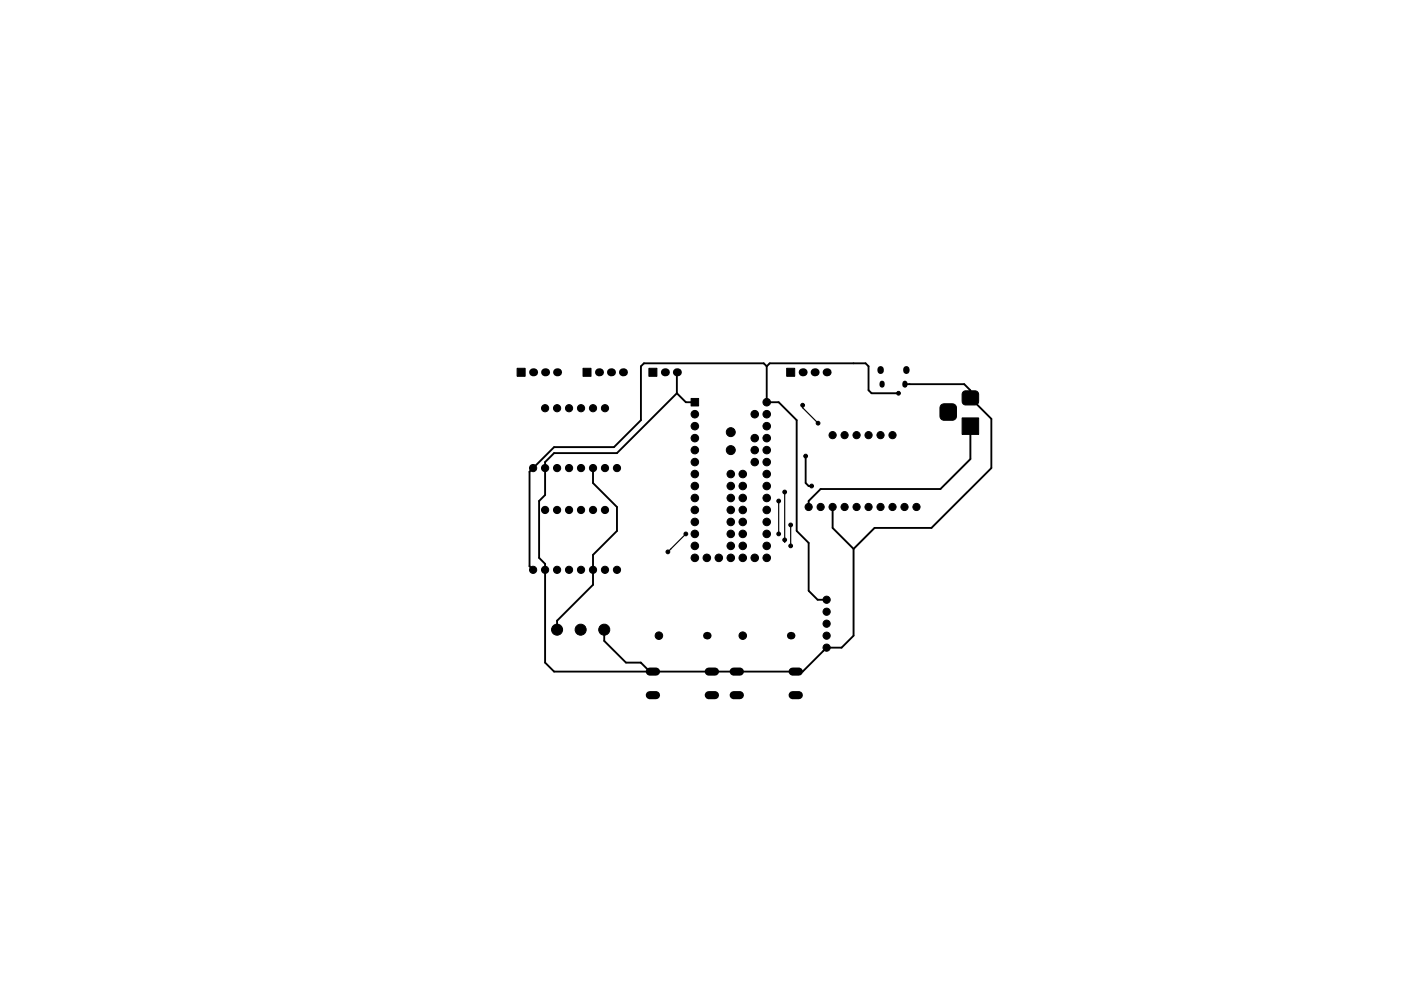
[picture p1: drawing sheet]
<svg xmlns="http://www.w3.org/2000/svg" width="297mm" height="210mm" viewBox="0 0 297 210" stroke-linecap="round" stroke-linejoin="round" font-family="sans-serif">
<path d="M186.7 78.3v.4M192.2 78.3v.4" fill="none" stroke="#000" stroke-width="1.3"/>
<path d="M187 81.3v.4M191.9 81.3v.4" fill="none" stroke="#000" stroke-width="1.1"/>
<g fill="#000" stroke="#000" stroke-width=".21">
<path d="M109.6 78.1h1.7v1.7h-1.7zM123.6 78.1h1.7v1.7h-1.7zM137.6 78.1h1.7v1.7h-1.7zM166.8 78.1h1.7v1.7h-1.7zM146.5 84.5h1.6v1.6h-1.6zM199.5 85.9l.6-.2h1.8a.88 .88 0 0 1 .9 .8v1.8a.88 .88 0 0 1-.9 .9h-1.7a.88 .88 0 0 1-.9-.9v-1.8zM204 88.7h3.5v3.5h-3.5zM204.2 83.1l.5-.2h2a.75 .75 0 0 1 .8 .8v1.5a.75 .75 0 0 1-.8 .7h-2a.75 .75 0 0 1-.7-.7v-1.6z"/>
<circle cx="113" cy="99.3" r=".76"/>
<circle cx="115.6" cy="86.6" r=".76"/>
<circle cx="115.6" cy="99.3" r=".76"/>
<circle cx="118.1" cy="86.6" r=".76"/>
<circle cx="118.1" cy="99.3" r=".76"/>
<circle cx="120.6" cy="86.6" r=".76"/>
<circle cx="120.6" cy="99.3" r=".76"/>
<circle cx="123.2" cy="86.6" r=".76"/>
<circle cx="123.2" cy="99.3" r=".76"/>
<circle cx="125.7" cy="86.6" r=".76"/>
<circle cx="125.7" cy="99.3" r=".76"/>
<circle cx="128.3" cy="86.6" r=".76"/>
<circle cx="128.3" cy="99.3" r=".76"/>
<circle cx="130.8" cy="99.3" r=".76"/>
<circle cx="147.3" cy="93" r=".8"/>
<circle cx="147.3" cy="95.5" r=".8"/>
<circle cx="147.3" cy="90.4" r=".8"/>
<circle cx="147.3" cy="87.9" r=".8"/>
<circle cx="147.3" cy="98" r=".8"/>
<circle cx="154.9" cy="91.7" r=".95"/>
<circle cx="154.9" cy="95.5" r=".95"/>
<circle cx="160" cy="93" r=".8"/>
<circle cx="160" cy="95.5" r=".8"/>
<circle cx="160" cy="87.9" r=".8"/>
<circle cx="160" cy="98" r=".8"/>
<circle cx="162.6" cy="90.4" r=".8"/>
<circle cx="162.6" cy="95.5" r=".8"/>
<circle cx="162.6" cy="87.9" r=".8"/>
<circle cx="162.6" cy="98" r=".8"/>
<circle cx="162.6" cy="93" r=".8"/>
<circle cx="162.6" cy="85.3" r=".8"/>
<circle cx="170.2" cy="86" r=".4"/>
<circle cx="170.8" cy="96.8" r=".4"/>
<circle cx="173.4" cy="89.8" r=".4"/>
<circle cx="176.5" cy="92.3" r=".76"/>
<circle cx="179.1" cy="92.3" r=".76"/>
<circle cx="181.6" cy="92.3" r=".76"/>
<circle cx="184.1" cy="92.3" r=".76"/>
<circle cx="186.7" cy="92.3" r=".76"/>
<circle cx="189.2" cy="92.3" r=".76"/>
<circle cx="190.5" cy="83.4" r=".4"/>
<circle cx="115.6" cy="108.2" r=".76"/>
<circle cx="118.1" cy="108.2" r=".76"/>
<circle cx="120.6" cy="108.2" r=".76"/>
<circle cx="123.2" cy="108.2" r=".76"/>
<circle cx="125.7" cy="108.2" r=".76"/>
<circle cx="128.3" cy="108.2" r=".76"/>
<circle cx="141.6" cy="117.1" r=".4"/>
<circle cx="145.4" cy="113.3" r=".4"/>
<circle cx="147.3" cy="115.8" r=".8"/>
<circle cx="147.3" cy="113.3" r=".8"/>
<circle cx="147.3" cy="100.6" r=".8"/>
<circle cx="147.3" cy="105.7" r=".8"/>
<circle cx="147.3" cy="108.2" r=".8"/>
<circle cx="147.3" cy="110.7" r=".8"/>
<circle cx="147.3" cy="118.4" r=".8"/>
<circle cx="147.3" cy="103.1" r=".8"/>
<circle cx="149.9" cy="118.4" r=".8"/>
<circle cx="152.4" cy="118.4" r=".8"/>
<circle cx="154.9" cy="113.3" r=".8"/>
<circle cx="154.9" cy="110.7" r=".8"/>
<circle cx="154.9" cy="103.1" r=".8"/>
<circle cx="154.9" cy="115.8" r=".8"/>
<circle cx="154.9" cy="108.2" r=".8"/>
<circle cx="154.9" cy="118.4" r=".8"/>
<circle cx="154.9" cy="100.6" r=".8"/>
<circle cx="154.9" cy="105.7" r=".8"/>
<circle cx="157.5" cy="113.3" r=".8"/>
<circle cx="157.5" cy="100.6" r=".8"/>
<circle cx="157.5" cy="103.1" r=".8"/>
<circle cx="157.5" cy="108.2" r=".8"/>
<circle cx="157.5" cy="110.7" r=".8"/>
<circle cx="157.5" cy="118.4" r=".8"/>
<circle cx="157.5" cy="115.8" r=".8"/>
<circle cx="157.5" cy="105.7" r=".8"/>
<circle cx="160" cy="118.4" r=".8"/>
<circle cx="162.6" cy="113.3" r=".8"/>
<circle cx="162.6" cy="115.8" r=".8"/>
<circle cx="162.6" cy="108.2" r=".8"/>
<circle cx="162.6" cy="110.7" r=".8"/>
<circle cx="162.6" cy="103.1" r=".8"/>
<circle cx="162.6" cy="100.6" r=".8"/>
<circle cx="162.6" cy="105.7" r=".8"/>
<circle cx="162.6" cy="118.4" r=".8"/>
<circle cx="165.1" cy="106.3" r=".4"/>
<circle cx="165.1" cy="113.3" r=".4"/>
<circle cx="166.4" cy="104.4" r=".4"/>
<circle cx="166.4" cy="114.5" r=".4"/>
<circle cx="167.6" cy="115.8" r=".4"/>
<circle cx="167.6" cy="111.4" r=".4"/>
<circle cx="171.4" cy="107.6" r=".76"/>
<circle cx="172.1" cy="103.1" r=".4"/>
<circle cx="174" cy="107.6" r=".76"/>
<circle cx="176.5" cy="107.6" r=".76"/>
<circle cx="179.1" cy="107.6" r=".76"/>
<circle cx="181.6" cy="107.6" r=".76"/>
<circle cx="184.1" cy="107.6" r=".76"/>
<circle cx="186.7" cy="107.6" r=".76"/>
<circle cx="189.2" cy="107.6" r=".76"/>
<circle cx="191.8" cy="107.6" r=".76"/>
<circle cx="194.3" cy="107.6" r=".76"/>
<circle cx="113" cy="120.9" r=".76"/>
<circle cx="115.6" cy="120.9" r=".76"/>
<circle cx="118.1" cy="120.9" r=".76"/>
<circle cx="118.1" cy="133.6" r="1.17"/>
<circle cx="120.6" cy="120.9" r=".76"/>
<circle cx="123.1" cy="133.6" r="1.17"/>
<circle cx="123.2" cy="120.9" r=".76"/>
<circle cx="125.7" cy="120.9" r=".76"/>
<circle cx="128.1" cy="133.6" r="1.17"/>
<circle cx="128.3" cy="120.9" r=".76"/>
<circle cx="130.8" cy="120.9" r=".76"/>
<circle cx="139.7" cy="134.9" r=".8"/>
<circle cx="157.5" cy="134.9" r=".8"/>
<circle cx="175.3" cy="137.4" r=".76"/>
<circle cx="175.3" cy="129.8" r=".76"/>
<circle cx="175.3" cy="134.9" r=".76"/>
<circle cx="175.3" cy="132.3" r=".76"/>
<circle cx="175.3" cy="127.2" r=".76"/>
</g>
<g fill="#000">
<circle cx="113" cy="79" r=".85"/>
<circle cx="115.6" cy="79" r=".85"/>
<circle cx="118.1" cy="79" r=".85"/>
<circle cx="127" cy="79" r=".85"/>
<circle cx="129.5" cy="79" r=".85"/>
<circle cx="132.1" cy="79" r=".85"/>
<circle cx="141" cy="79" r=".85"/>
<circle cx="143.5" cy="79" r=".85"/>
<circle cx="170.2" cy="79" r=".85"/>
<circle cx="172.7" cy="79" r=".85"/>
<circle cx="175.3" cy="79" r=".85"/>
<circle cx="170.8" cy="96.8" r=".2"/>
<circle cx="190.5" cy="83.4" r=".2"/>
<circle cx="149.9" cy="134.9" r=".8"/>
<circle cx="167.6" cy="134.9" r=".8"/>
</g>
<path d="M137.8 147.5h1.3M137.8 142.5h1.3M150.3 147.5h1.3M150.3 142.5h1.3M155.5 147.5h1.4M155.5 142.5h1.4M168 147.5h1.4M168 142.5h1.4" fill="none" stroke="#000" stroke-width="1.7"/>
<path d="M143.5 79v4.4M162.6 77.7v7.6h2.5l3.8 3.8v23.5l2.5 2.6v10.1l2 1.9h1.9M162.6 77.7l-.7-.6h-25.4l-.6 .6v11.4l-5.7 5.8h-12.7l-5.2 5.2v20l.7 .8M162.6 77.7l.6-.6h20.3l.6 .6v5.1l.7 .6h5.7M125.7 99.3v3.2l5.1 5.1v5l-5.1 5.1v6.4l-7.6 7.6v1.9M143.5 83.4l1.9 1.9h1.9M143.5 83.4l-12.7 12.7h-13.3l-1.9 1.9v7l-1.3 1.3v12.1l1.3 1.2v21l1.9 1.9h52.7l5.1-5.1h3.1l2.6-2.5v-18.4M170.8 96.8v5.7l.6 .6h.7M191.9 81.5h12.5l1.3 1.3v1.6l4.5 4.5v10.4l-12.7 12.7h-12.1l-4.4 4.5M205.7 90.4v7l-6.3 6.4h-25.4l-2.6 2.5v1.3M176.5 107.6v4.4l4.5 4.5M128.1 133.6v2.4l4.6 4.6h3.2l1.9 1.9" fill="none" stroke="#000" stroke-width=".4"/>
<path d="M170.2 86v.5l3.2 3.3M145.4 113.3l-3.8 3.8M165.1 106.3v6.9M166.4 104.4v10.7M167.6 111.4v4.3" fill="none" stroke="#000" stroke-width=".25"/>
</svg>
